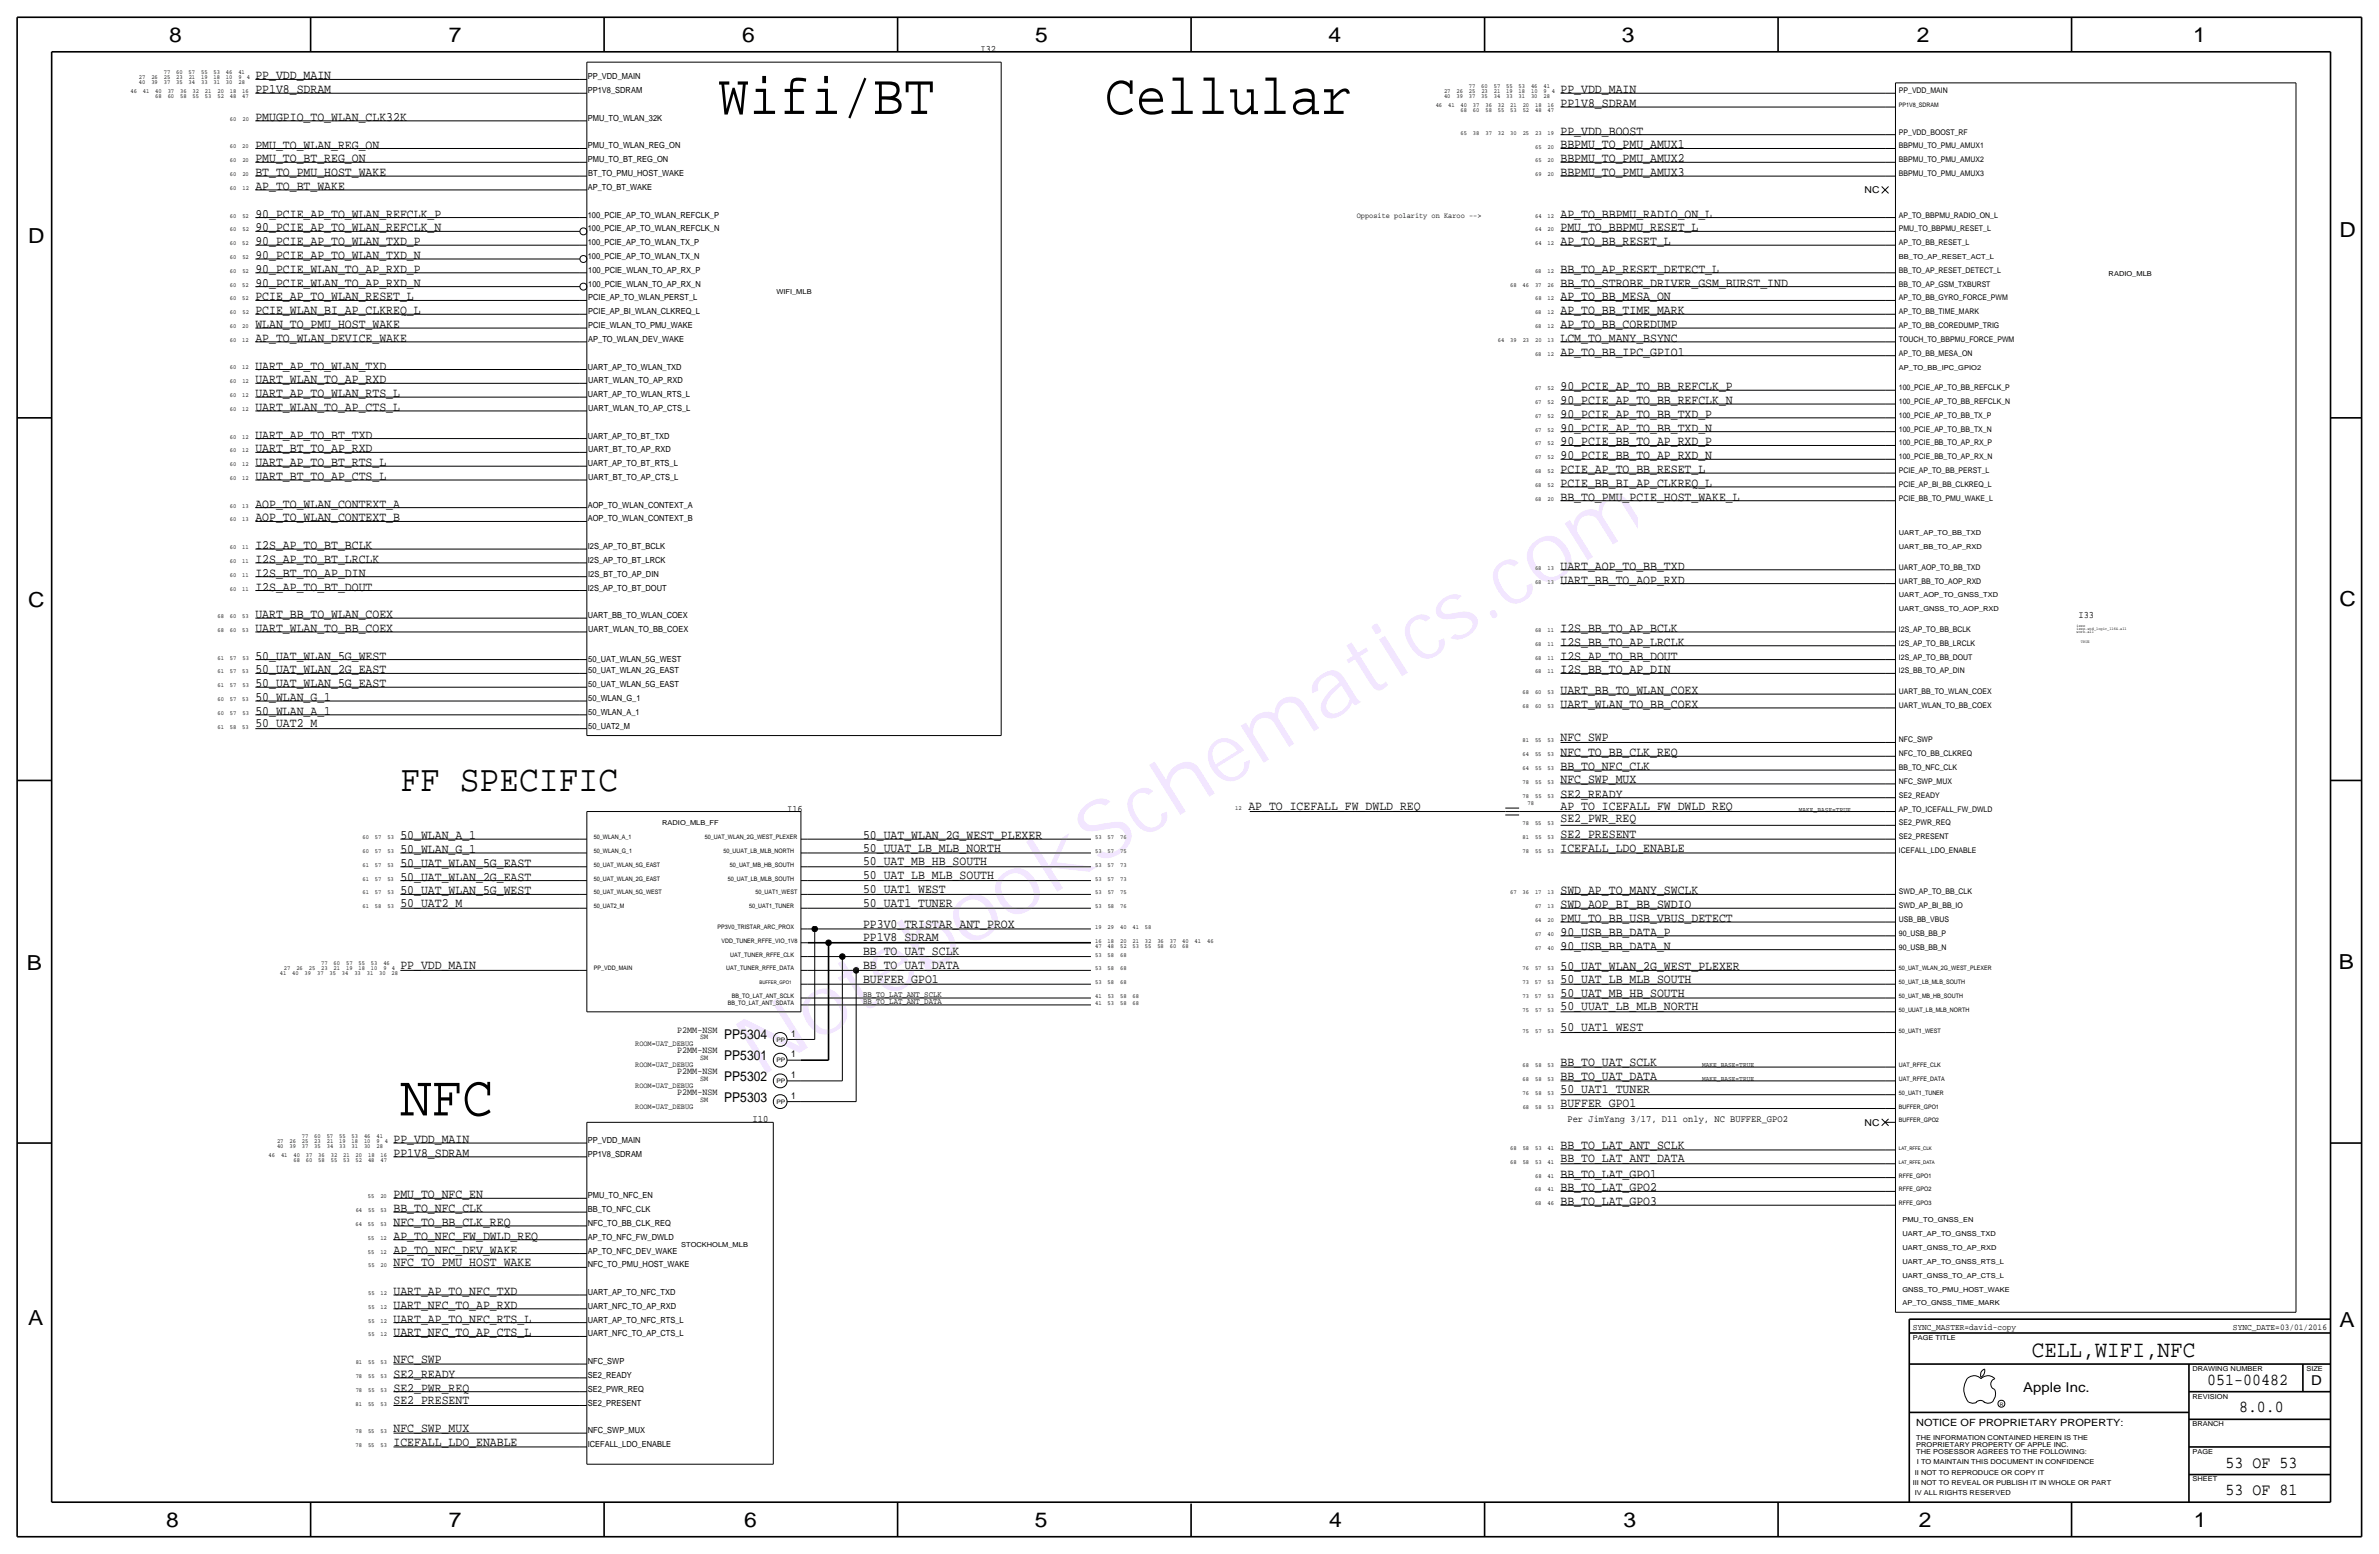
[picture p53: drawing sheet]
<svg xmlns="http://www.w3.org/2000/svg" width="875mm" height="572mm" viewBox="0 0 875 572" stroke-linecap="round" stroke-linejoin="round" font-family="sans-serif">
<defs><g id="words">
<text font-size="30.2" fill="#9f40ff" x="279.3" y="396.5" transform="rotate(-32 279.3 396.5)">NotebookSchematics.com</text>
<g font-size="21.3">
<text x="264.1" y="41.9">Wifi/BT</text>
<text x="406.3" y="41.9">Cellular</text>
<text x="147.3" y="410.2">NFC</text>
</g>
<text font-size="13.6" x="147.3" y="290.8">FF SPECIFIC</text>
<text font-size="8.6" x="747.3" y="499.1">CELL,WIFI,NFC</text>
<g font-size="7.6">
<text x="62.2" y="15.5">8</text>
<text x="165" y="15.5">7</text>
<text x="273" y="15.5">6</text>
<text x="380.7" y="15.5">5</text>
<text x="488.6" y="15.5">4</text>
<text x="596.6" y="15.5">3</text>
<text x="705.1" y="15.5">2</text>
<text x="806.7" y="15.5">1</text>
<text x="10.4" y="89.4">D</text>
<text x="860.5" y="87.1">D</text>
<text x="10.4" y="223.3">C</text>
<text x="860.5" y="222.8">C</text>
<text x="9.8" y="356.6">B</text>
<text x="860.3" y="356.4">B</text>
<text x="10.4" y="487.4">A</text>
<text x="860.5" y="488.2">A</text>
<text x="61.2" y="561.6">8</text>
<text x="165" y="561.6">7</text>
<text x="273.8" y="561.6">6</text>
<text x="380.7" y="561.6">5</text>
<text x="488.9" y="561.6">4</text>
<text x="597.1" y="561.6">3</text>
<text x="705.8" y="561.6">2</text>
<text x="806.9" y="561.6">1</text>
</g>
<g font-size="6.2">
<text x="811.9" y="509.3">051-00482</text>
<text x="823.6" y="519.4">8.0.0</text>
<text x="818.6" y="539.8">53 OF 53</text>
<text x="818.6" y="549.9">53 OF 81</text>
</g>
<g font-size="5">
<text x="266.4" y="382.3">PP5304</text>
<text x="266.4" y="389.9">PP5301</text>
<text x="266.4" y="397.5">PP5302</text>
<text x="266.4" y="405.1">PP5303</text>
<text x="850.1" y="509.3">D</text>
<text x="744.2" y="511.8">Apple Inc.</text>
</g>
<g font-size="4.7">
<text x="93.9" y="29.2">PP_VDD_MAIN</text>
<text x="93.9" y="34.3">PP1V8_SDRAM</text>
<text x="574" y="34.3">PP_VDD_MAIN</text>
<text x="574" y="39.4">PP1V8_SDRAM</text>
<text x="93.9" y="44.5">PMUGPIO_TO_WLAN_CLK32K</text>
<text x="574" y="49.5">PP_VDD_BOOST</text>
<text x="93.9" y="54.6">PMU_TO_WLAN_REG_ON</text>
<text x="93.9" y="59.7">PMU_TO_BT_REG_ON</text>
<text x="574" y="59.7">BBPMU_TO_PMU_AMUX2</text>
<text x="574" y="54.6">BBPMU_TO_PMU_AMUX1</text>
<text x="93.9" y="64.8">BT_TO_PMU_HOST_WAKE</text>
<text x="574" y="64.8">BBPMU_TO_PMU_AMUX3</text>
<text x="93.9" y="69.9">AP_TO_BT_WAKE</text>
<text x="93.9" y="80">90_PCIE_AP_TO_WLAN_REFCLK_P</text>
<text x="574" y="80">AP_TO_BBPMU_RADIO_ON_L</text>
<text x="93.9" y="85.1">90_PCIE_AP_TO_WLAN_REFCLK_N</text>
<text x="574" y="85.1">PMU_TO_BBPMU_RESET_L</text>
<text x="93.9" y="95.3">90_PCIE_AP_TO_WLAN_TXD_N</text>
<text x="93.9" y="90.2">90_PCIE_AP_TO_WLAN_TXD_P</text>
<text x="574" y="90.2">AP_TO_BB_RESET_L</text>
<text x="93.9" y="100.3">90_PCIE_WLAN_TO_AP_RXD_P</text>
<text x="574" y="100.3">BB_TO_AP_RESET_DETECT_L</text>
<text x="93.9" y="105.4">90_PCIE_WLAN_TO_AP_RXD_N</text>
<text x="574" y="105.4">BB_TO_STROBE_DRIVER_GSM_BURST_IND</text>
<text x="93.9" y="110.5">PCIE_AP_TO_WLAN_RESET_L</text>
<text x="574" y="110.5">AP_TO_BB_MESA_ON</text>
<text x="93.9" y="115.6">PCIE_WLAN_BI_AP_CLKREQ_L</text>
<text x="574" y="115.6">AP_TO_BB_TIME_MARK</text>
<text x="93.9" y="125.7">AP_TO_WLAN_DEVICE_WAKE</text>
<text x="93.9" y="120.6">WLAN_TO_PMU_HOST_WAKE</text>
<text x="574" y="120.6">AP_TO_BB_COREDUMP</text>
<text x="574" y="125.7">LCM_TO_MANY_BSYNC</text>
<text x="574" y="130.8">AP_TO_BB_IPC_GPIO1</text>
<text x="93.9" y="135.9">UART_AP_TO_WLAN_TXD</text>
<text x="93.9" y="141">UART_WLAN_TO_AP_RXD</text>
<text x="574" y="143.5">90_PCIE_AP_TO_BB_REFCLK_P</text>
<text x="93.9" y="146">UART_AP_TO_WLAN_RTS_L</text>
<text x="574" y="148.6">90_PCIE_AP_TO_BB_REFCLK_N</text>
<text x="93.9" y="151.1">UART_WLAN_TO_AP_CTS_L</text>
<text x="574" y="153.7">90_PCIE_AP_TO_BB_TXD_P</text>
<text x="93.9" y="161.3">UART_AP_TO_BT_TXD</text>
<text x="574" y="158.8">90_PCIE_AP_TO_BB_TXD_N</text>
<text x="93.9" y="166.4">UART_BT_TO_AP_RXD</text>
<text x="574" y="163.8">90_PCIE_BB_TO_AP_RXD_P</text>
<text x="93.9" y="171.4">UART_AP_TO_BT_RTS_L</text>
<text x="574" y="168.9">90_PCIE_BB_TO_AP_RXD_N</text>
<text x="574" y="174">PCIE_AP_TO_BB_RESET_L</text>
<text x="93.9" y="176.5">UART_BT_TO_AP_CTS_L</text>
<text x="574" y="179.1">PCIE_BB_BI_AP_CLKREQ_L</text>
<text x="574" y="184.1">BB_TO_PMU_PCIE_HOST_WAKE_L</text>
<text x="93.9" y="191.8">AOP_TO_WLAN_CONTEXT_B</text>
<text x="93.9" y="186.7">AOP_TO_WLAN_CONTEXT_A</text>
<text x="93.9" y="201.9">I2S_AP_TO_BT_BCLK</text>
<text x="93.9" y="207">I2S_AP_TO_BT_LRCLK</text>
<text x="574" y="209.5">UART_AOP_TO_BB_TXD</text>
<text x="93.9" y="212.1">I2S_BT_TO_AP_DIN</text>
<text x="574" y="214.6">UART_BB_TO_AOP_RXD</text>
<text x="93.9" y="217.2">I2S_AP_TO_BT_DOUT</text>
<text x="93.9" y="227.3">UART_BB_TO_WLAN_COEX</text>
<text x="93.9" y="232.4">UART_WLAN_TO_BB_COEX</text>
<text x="574" y="232.4">I2S_BB_TO_AP_BCLK</text>
<text x="574" y="237.5">I2S_BB_TO_AP_LRCLK</text>
<text x="93.9" y="242.6">50_UAT_WLAN_5G_WEST</text>
<text x="574" y="242.6">I2S_AP_TO_BB_DOUT</text>
<text x="93.9" y="247.7">50_UAT_WLAN_2G_EAST</text>
<text x="574" y="247.7">I2S_BB_TO_AP_DIN</text>
<text x="93.9" y="252.7">50_UAT_WLAN_5G_EAST</text>
<text x="93.9" y="257.8">50_WLAN_G_1</text>
<text x="574" y="255.3">UART_BB_TO_WLAN_COEX</text>
<text x="93.9" y="262.9">50_WLAN_A_1</text>
<text x="574" y="260.4">UART_WLAN_TO_BB_COEX</text>
<text x="93.9" y="267.5">50_UAT2_M</text>
<text x="574" y="272.6">NFC_SWP</text>
<text x="574" y="278.1">NFC_TO_BB_CLK_REQ</text>
<text x="574" y="283.2">BB_TO_NFC_CLK</text>
<text x="574" y="287.8">NFC_SWP_MUX</text>
<text x="574" y="293.4">SE2_READY</text>
<text x="459.2" y="297.9">AP_TO_ICEFALL_FW_DWLD_REQ</text>
<text x="574" y="297.9">AP_TO_ICEFALL_FW_DWLD_REQ</text>
<text x="574" y="302.3">SE2_PWR_REQ</text>
<text x="147.3" y="308.6">50_WLAN_A_1</text>
<text x="317.5" y="308.6">50_UAT_WLAN_2G_WEST_PLEXER</text>
<text x="574" y="308.1">SE2_PRESENT</text>
<text x="147.3" y="313.7">50_WLAN_G_1</text>
<text x="317.5" y="313.2">50_UUAT_LB_MLB_NORTH</text>
<text x="574" y="313.2">ICEFALL_LDO_ENABLE</text>
<text x="147.3" y="323.8">50_UAT_WLAN_2G_EAST</text>
<text x="147.3" y="318.8">50_UAT_WLAN_5G_EAST</text>
<text x="317.5" y="318.3">50_UAT_MB_HB_SOUTH</text>
<text x="317.5" y="323.3">50_UAT_LB_MLB_SOUTH</text>
<text x="147.3" y="328.9">50_UAT_WLAN_5G_WEST</text>
<text x="317.5" y="328.4">50_UAT1_WEST</text>
<text x="574" y="328.9">SWD_AP_TO_MANY_SWCLK</text>
<text x="147.3" y="333.5">50_UAT2_M</text>
<text x="317.5" y="333.5">50_UAT1_TUNER</text>
<text x="574" y="334">SWD_AOP_BI_BB_SWDIO</text>
<text x="317.4" y="341.1">PP3V0_TRISTAR_ANT_PROX</text>
<text x="574" y="339.1">PMU_TO_BB_USB_VBUS_DETECT</text>
<text x="317.4" y="346.2">PP1V8_SDRAM</text>
<text x="574" y="344.2">90_USB_BB_DATA_P</text>
<text x="317.4" y="351.3">BB_TO_UAT_SCLK</text>
<text x="574" y="349.2">90_USB_BB_DATA_N</text>
<text x="147.3" y="356.4">PP_VDD_MAIN</text>
<text x="317.4" y="356.4">BB_TO_UAT_DATA</text>
<text x="574" y="356.9">50_UAT_WLAN_2G_WEST_PLEXER</text>
<text x="317.4" y="361.4">BUFFER_GPO1</text>
<text x="574" y="361.4">50_UAT_LB_MLB_SOUTH</text>
<text x="574" y="366.5">50_UAT_MB_HB_SOUTH</text>
<text x="574" y="371.6">50_UUAT_LB_MLB_NORTH</text>
<text x="574" y="379.2">50_UAT1_WEST</text>
<text x="574" y="391.9">BB_TO_UAT_SCLK</text>
<text x="574" y="397">BB_TO_UAT_DATA</text>
<text x="574" y="402.1">50_UAT1_TUNER</text>
<text x="574" y="407.2">BUFFER_GPO1</text>
<text x="144.7" y="420.4">PP_VDD_MAIN</text>
<text x="144.7" y="425.5">PP1V8_SDRAM</text>
<text x="574" y="422.4">BB_TO_LAT_ANT_SCLK</text>
<text x="574" y="427.5">BB_TO_LAT_ANT_DATA</text>
<text x="574" y="433.1">BB_TO_LAT_GPO1</text>
<text x="144.7" y="440.7">PMU_TO_NFC_EN</text>
<text x="574" y="438.2">BB_TO_LAT_GPO2</text>
<text x="574" y="443.2">BB_TO_LAT_GPO3</text>
<text x="144.7" y="445.8">BB_TO_NFC_CLK</text>
<text x="144.7" y="455.9">AP_TO_NFC_FW_DWLD_REQ</text>
<text x="144.7" y="450.9">NFC_TO_BB_CLK_REQ</text>
<text x="144.7" y="461">AP_TO_NFC_DEV_WAKE</text>
<text x="144.7" y="465.6">NFC_TO_PMU_HOST_WAKE</text>
<text x="144.7" y="476.3">UART_AP_TO_NFC_TXD</text>
<text x="144.7" y="481.3">UART_NFC_TO_AP_RXD</text>
<text x="144.7" y="491.5">UART_NFC_TO_AP_CTS_L</text>
<text x="144.7" y="486.4">UART_AP_TO_NFC_RTS_L</text>
<text x="144.7" y="501.1">NFC_SWP</text>
<text x="144.7" y="506.7">SE2_READY</text>
<text x="144.7" y="511.8">SE2_PWR_REQ</text>
<text x="144.7" y="516.4">SE2_PRESENT</text>
<text x="144.7" y="526.5">NFC_SWP_MUX</text>
<text x="144.7" y="531.6">ICEFALL_LDO_ENABLE</text>
</g>
<text font-size="3.7" x="704.8" y="524.5">NOTICE OF PROPRIETARY PROPERTY:</text>
<g font-size="3.6">
<text x="360.6" y="19.1">I32</text>
<text x="764.5" y="227.3">I33</text>
<text x="289.5" y="298.5">I16</text>
<text x="276.8" y="412.7">I10</text>
<text x="576.5" y="412.8">Per JimYang 3/17, D11 only, NC BUFFER_GPO2</text>
</g>
<g font-size="3.5">
<text x="685.8" y="71.1">NC</text>
<text x="249.1" y="379.7">P2MM-NSM</text>
<text x="291" y="381.3">1</text>
<text x="249.1" y="387.3">P2MM-NSM</text>
<text x="291" y="388.9">1</text>
<text x="249.1" y="395">P2MM-NSM</text>
<text x="291" y="396.5">1</text>
<text x="249.1" y="402.6">P2MM-NSM</text>
<text x="291" y="404.1">1</text>
<text x="685.8" y="414">NC</text>
</g>
<g font-size="3.2">
<text x="703.5" y="489">SYNC_MASTER=david-copy</text>
<text x="821.3" y="489">SYNC_DATE=03/01/2016</text>
</g>
<g font-size="3.1">
<text x="216.2" y="29.2">PP_VDD_MAIN</text>
<text x="216.2" y="34.3">PP1V8_SDRAM</text>
<text x="216.2" y="44.4">PMU_TO_WLAN_32K</text>
<text x="216.2" y="59.7">PMU_TO_BT_REG_ON</text>
<text x="216.2" y="54.6">PMU_TO_WLAN_REG_ON</text>
<text x="216.4" y="64.8">BT_TO_PMU_HOST_WAKE</text>
<text x="216.2" y="69.8">AP_TO_BT_WAKE</text>
<text x="216.2" y="80">100_PCIE_AP_TO_WLAN_REFCLK_P</text>
<text x="216.2" y="85.1">100_PCIE_AP_TO_WLAN_REFCLK_N</text>
<text x="216.2" y="95.2">100_PCIE_AP_TO_WLAN_TX_N</text>
<text x="216.2" y="90.2">100_PCIE_AP_TO_WLAN_TX_P</text>
<text x="216.4" y="100.3">100_PCIE_WLAN_TO_AP_RX_P</text>
<text x="216.4" y="105.4">100_PCIE_WLAN_TO_AP_RX_N</text>
<text x="216.4" y="110.5">PCIE_AP_TO_WLAN_PERST_L</text>
<text x="216.4" y="115.6">PCIE_AP_BI_WLAN_CLKREQ_L</text>
<text x="216.4" y="125.7">AP_TO_WLAN_DEV_WAKE</text>
<text x="216.4" y="120.6">PCIE_WLAN_TO_PMU_WAKE</text>
<text x="216.2" y="135.9">UART_AP_TO_WLAN_TXD</text>
<text x="216.4" y="141">UART_WLAN_TO_AP_RXD</text>
<text x="216.2" y="146">UART_AP_TO_WLAN_RTS_L</text>
<text x="216.4" y="151.1">UART_WLAN_TO_AP_CTS_L</text>
<text x="216.2" y="161.3">UART_AP_TO_BT_TXD</text>
<text x="216.4" y="166.4">UART_BT_TO_AP_RXD</text>
<text x="216.2" y="171.4">UART_AP_TO_BT_RTS_L</text>
<text x="216.4" y="176.5">UART_BT_TO_AP_CTS_L</text>
<text x="216.2" y="191.8">AOP_TO_WLAN_CONTEXT_B</text>
<text x="216.2" y="186.7">AOP_TO_WLAN_CONTEXT_A</text>
<text x="216.2" y="201.9">I2S_AP_TO_BT_BCLK</text>
<text x="216.2" y="207">I2S_AP_TO_BT_LRCK</text>
<text x="216.4" y="212.1">I2S_BT_TO_AP_DIN</text>
<text x="216.2" y="217.2">I2S_AP_TO_BT_DOUT</text>
<text x="216.2" y="227.3">UART_BB_TO_WLAN_COEX</text>
<text x="216.4" y="232.4">UART_WLAN_TO_BB_COEX</text>
<text x="216.4" y="243.3">50_UAT_WLAN_5G_WEST</text>
<text x="216.4" y="247.6">50_UAT_WLAN_2G_EAST</text>
<text x="216.4" y="257.8">50_WLAN_G_1</text>
<text x="216.4" y="252.7">50_UAT_WLAN_5G_EAST</text>
<text x="216.4" y="262.9">50_WLAN_A_1</text>
<text x="216.4" y="268">50_UAT2_M</text>
<text x="216.2" y="420.4">PP_VDD_MAIN</text>
<text x="216.2" y="425.4">PP1V8_SDRAM</text>
<text x="216.2" y="440.7">PMU_TO_NFC_EN</text>
<text x="216.2" y="445.8">BB_TO_NFC_CLK</text>
<text x="216.2" y="455.9">AP_TO_NFC_FW_DWLD</text>
<text x="216.2" y="450.8">NFC_TO_BB_CLK_REQ</text>
<text x="216.2" y="461">AP_TO_NFC_DEV_WAKE</text>
<text x="216.2" y="466.1">NFC_TO_PMU_HOST_WAKE</text>
<text x="216.2" y="476.2">UART_AP_TO_NFC_TXD</text>
<text x="216.2" y="481.3">UART_NFC_TO_AP_RXD</text>
<text x="216.2" y="486.4">UART_AP_TO_NFC_RTS_L</text>
<text x="216.2" y="491.5">UART_NFC_TO_AP_CTS_L</text>
<text x="216.2" y="501.7">NFC_SWP</text>
<text x="216.2" y="506.7">SE2_READY</text>
<text x="216.2" y="511.8">SE2_PWR_REQ</text>
<text x="216.2" y="516.9">SE2_PRESENT</text>
<text x="216.2" y="527.1">NFC_SWP_MUX</text>
<text x="216.2" y="532.1">ICEFALL_LDO_ENABLE</text>
</g>
<g font-size="3">
<text x="317.4" y="366.5">BB_TO_LAT_ANT_SCLK</text>
<text x="317.4" y="369.1">BB_TO_LAT_ANT_DATA</text>
</g>
<g font-size="2.9">
<text x="698.4" y="34.3">PP_VDD_MAIN</text>
<text x="698.4" y="49.5">PP_VDD_BOOST_RF</text>
<text x="698.4" y="59.7">BBPMU_TO_PMU_AMUX2</text>
<text x="698.4" y="54.6">BBPMU_TO_PMU_AMUX1</text>
<text x="698.4" y="64.8">BBPMU_TO_PMU_AMUX3</text>
<text x="499.1" y="80">Opposite polarity on Karoo --&gt;</text>
<text x="698.4" y="80">AP_TO_BBPMU_RADIO_ON_L</text>
<text x="698.4" y="85.1">PMU_TO_BBPMU_RESET_L</text>
<text x="698.4" y="90.2">AP_TO_BB_RESET_L</text>
<text x="698.4" y="100.3">BB_TO_AP_RESET_DETECT_L</text>
<text x="698.4" y="105.4">BB_TO_AP_GSM_TXBURST</text>
<text x="698.4" y="110.5">AP_TO_BB_GYRO_FORCE_PWM</text>
<text x="698.4" y="115.6">AP_TO_BB_TIME_MARK</text>
<text x="698.4" y="125.7">TOUCH_TO_BBPMU_FORCE_PWM</text>
<text x="698.4" y="120.7">AP_TO_BB_COREDUMP_TRIG</text>
<text x="698.4" y="130.8">AP_TO_BB_MESA_ON</text>
<text x="698.4" y="143.5">100_PCIE_AP_TO_BB_REFCLK_P</text>
<text x="698.4" y="148.6">100_PCIE_AP_TO_BB_REFCLK_N</text>
<text x="698.4" y="153.7">100_PCIE_AP_TO_BB_TX_P</text>
<text x="698.4" y="158.8">100_PCIE_AP_TO_BB_TX_N</text>
<text x="698.4" y="163.8">100_PCIE_BB_TO_AP_RX_P</text>
<text x="698.4" y="168.9">100_PCIE_BB_TO_AP_RX_N</text>
<text x="698.4" y="174">PCIE_AP_TO_BB_PERST_L</text>
<text x="698.4" y="179.1">PCIE_AP_BI_BB_CLKREQ_L</text>
<text x="698.4" y="184.1">PCIE_BB_TO_PMU_WAKE_L</text>
<text x="698.4" y="209.5">UART_AOP_TO_BB_TXD</text>
<text x="698.4" y="214.6">UART_BB_TO_AOP_RXD</text>
<text x="698.4" y="232.4">I2S_AP_TO_BB_BCLK</text>
<text x="698.4" y="237.5">I2S_AP_TO_BB_LRCLK</text>
<text x="698.4" y="242.6">I2S_AP_TO_BB_DOUT</text>
<text x="698.4" y="247.6">I2S_BB_TO_AP_DIN</text>
<text x="698.4" y="255.3">UART_BB_TO_WLAN_COEX</text>
<text x="698.4" y="260.3">UART_WLAN_TO_BB_COEX</text>
<text x="698.4" y="273.1">NFC_SWP</text>
<text x="698.4" y="278.1">NFC_TO_BB_CLKREQ</text>
<text x="698.4" y="283.2">BB_TO_NFC_CLK</text>
<text x="698.4" y="293.4">SE2_READY</text>
<text x="698.4" y="288.3">NFC_SWP_MUX</text>
<text x="698.4" y="298.5">AP_TO_ICEFALL_FW_DWLD</text>
<text x="698.4" y="303.5">SE2_PWR_REQ</text>
<text x="698.4" y="308.6">SE2_PRESENT</text>
<text x="698.4" y="313.7">ICEFALL_LDO_ENABLE</text>
<text x="698.4" y="328.9">SWD_AP_TO_BB_CLK</text>
<text x="698.4" y="334">SWD_AP_BI_BB_IO</text>
<text x="698.4" y="339.1">USB_BB_VBUS</text>
<text x="698.4" y="344.2">90_USB_BB_P</text>
<text x="698.4" y="349.3">90_USB_BB_N</text>
<text x="233.6" y="384.8">ROOM=UAT_DEBUG</text>
<text x="233.6" y="392.4">ROOM=UAT_DEBUG</text>
<text x="233.6" y="400">ROOM=UAT_DEBUG</text>
<text x="233.6" y="407.7">ROOM=UAT_DEBUG</text>
</g>
<g font-size="2.8">
<text x="257.5" y="382.3">SM</text>
<text x="257.5" y="389.9">SM</text>
<text x="257.5" y="397.5">SM</text>
<text x="257.5" y="405.1">SM</text>
</g>
<g font-size="2.6">
<text x="661.6" y="298.5">MAKE_BASE=TRUE</text>
<text x="626.1" y="392.4">MAKE_BASE=TRUE</text>
<text x="626.1" y="397.5">MAKE_BASE=TRUE</text>
</g>
<g font-size="2.5">
<text x="698.4" y="95.3">BB_TO_AP_RESET_ACT_L</text>
<text x="775.6" y="101.6">RADIO_MLB</text>
<text x="285.6" y="108">WIFI_MLB</text>
<text x="698.4" y="135.9">AP_TO_BB_IPC_GPIO2</text>
<text x="698.4" y="196.9">UART_AP_TO_BB_TXD</text>
<text x="698.4" y="201.9">UART_BB_TO_AP_RXD</text>
<text x="698.4" y="219.7">UART_AOP_TO_GNSS_TXD</text>
<text x="698.4" y="224.8">UART_GNSS_TO_AOP_RXD</text>
<text x="243.6" y="303.5">RADIO_MLB_FF</text>
<text x="699.7" y="449.6">PMU_TO_GNSS_EN</text>
<text x="699.7" y="454.7">UART_AP_TO_GNSS_TXD</text>
<text x="250.5" y="458.5">STOCKHOLM_MLB</text>
<text x="699.7" y="459.7">UART_GNSS_TO_AP_RXD</text>
<text x="699.7" y="464.8">UART_AP_TO_GNSS_RTS_L</text>
<text x="699.7" y="469.9">UART_GNSS_TO_AP_CTS_L</text>
<text x="699.7" y="475">GNSS_TO_PMU_HOST_WAKE</text>
<text x="699.7" y="480.1">AP_TO_GNSS_TIME_MARK</text>
<text x="703.5" y="492.8">PAGE TITLE</text>
<text x="806.4" y="504.2">DRAWING NUMBER</text>
<text x="848.3" y="504.2">SIZE</text>
<text x="806.4" y="514.4">REVISION</text>
<text x="806.4" y="524.5">BRANCH</text>
<text x="704.8" y="532.1">PROPRIETARY PROPERTY OF APPLE INC.</text>
<text x="704.8" y="529.6">THE INFORMATION CONTAINED HEREIN IS THE</text>
<text x="704.8" y="534.7">THE POSESSOR AGREES TO THE FOLLOWING:</text>
<text x="705.1" y="538.5">I TO MAINTAIN THIS DOCUMENT IN CONFIDENCE</text>
<text x="806.4" y="534.7">PAGE</text>
<text x="704.3" y="542.3">II NOT TO REPRODUCE OR COPY IT</text>
<text x="806.4" y="544.8">SHEET</text>
<text x="703.5" y="546.1">III NOT TO REVEAL OR PUBLISH IT IN WHOLE OR PART</text>
<text x="704.3" y="549.9">IV ALL RIGHTS RESERVED</text>
</g>
<g font-size="2.3">
<text x="51.1" y="29.2">27</text>
<text x="55.7" y="29.2">26</text>
<text x="60.2" y="27.4">77</text>
<text x="60.3" y="29.2">25</text>
<text x="64.8" y="27.4">60</text>
<text x="64.8" y="29.2">23</text>
<text x="69.4" y="27.4">57</text>
<text x="69.4" y="29.2">21</text>
<text x="74" y="27.4">55</text>
<text x="74" y="29.2">19</text>
<text x="78.5" y="27.4">53</text>
<text x="78.5" y="29.2">18</text>
<text x="83.1" y="27.4">46</text>
<text x="83.1" y="29.2">10</text>
<text x="87.7" y="27.4">41</text>
<text x="87.7" y="29.2">9</text>
<text x="90.7" y="29.2">4</text>
<text x="48" y="34.3">46</text>
<text x="51.1" y="31">40</text>
<text x="52.5" y="34.3">41</text>
<text x="55.7" y="31">39</text>
<text x="57.1" y="34.3">40</text>
<text x="60.2" y="31">37</text>
<text x="61.7" y="34.3">37</text>
<text x="64.8" y="31">35</text>
<text x="66.3" y="34.3">36</text>
<text x="69.4" y="31">34</text>
<text x="70.8" y="34.3">32</text>
<text x="74" y="31">33</text>
<text x="75.4" y="34.3">21</text>
<text x="78.5" y="31">31</text>
<text x="80" y="34.3">20</text>
<text x="83.1" y="31">30</text>
<text x="84.5" y="34.3">18</text>
<text x="87.7" y="31">28</text>
<text x="89.1" y="34.3">16</text>
<text x="531.1" y="34.3">27</text>
<text x="535.7" y="34.3">26</text>
<text x="540.3" y="32.5">77</text>
<text x="540.3" y="34.3">25</text>
<text x="544.8" y="32.5">60</text>
<text x="544.9" y="34.3">23</text>
<text x="549.4" y="32.5">57</text>
<text x="549.4" y="34.3">21</text>
<text x="554" y="32.5">55</text>
<text x="554" y="34.3">19</text>
<text x="558.6" y="32.5">53</text>
<text x="558.6" y="34.3">18</text>
<text x="563.1" y="32.5">46</text>
<text x="563.1" y="34.3">10</text>
<text x="567.7" y="32.5">41</text>
<text x="567.7" y="34.3">9</text>
<text x="570.8" y="34.3">4</text>
<text x="57.1" y="36.1">68</text>
<text x="61.7" y="36.1">60</text>
<text x="66.2" y="36.1">58</text>
<text x="70.8" y="36.1">55</text>
<text x="75.4" y="36.1">53</text>
<text x="80" y="36.1">52</text>
<text x="84.5" y="36.1">48</text>
<text x="89.1" y="36.1">47</text>
<text x="528.1" y="39.4">46</text>
<text x="531.1" y="36.1">40</text>
<text x="532.6" y="39.4">41</text>
<text x="535.7" y="36.1">39</text>
<text x="537.2" y="41.2">68</text>
<text x="537.2" y="39.4">40</text>
<text x="540.3" y="36.1">37</text>
<text x="541.8" y="41.2">60</text>
<text x="541.8" y="39.4">37</text>
<text x="544.9" y="36.1">35</text>
<text x="546.4" y="41.2">58</text>
<text x="546.4" y="39.4">36</text>
<text x="549.4" y="36.1">34</text>
<text x="550.9" y="41.2">55</text>
<text x="550.9" y="39.4">32</text>
<text x="554" y="36.1">33</text>
<text x="555.5" y="41.2">53</text>
<text x="555.5" y="39.4">21</text>
<text x="558.6" y="36.1">31</text>
<text x="560.1" y="41.2">52</text>
<text x="560.1" y="39.4">20</text>
<text x="563.1" y="36.1">30</text>
<text x="564.6" y="41.2">48</text>
<text x="564.6" y="39.4">18</text>
<text x="567.7" y="36.1">28</text>
<text x="569.2" y="41.2">47</text>
<text x="569.2" y="39.4">16</text>
<text x="698.4" y="39.4">PP1V8_SDRAM</text>
<text x="84.6" y="44.4">60</text>
<text x="89.2" y="44.4">20</text>
<text x="537.2" y="49.5">65</text>
<text x="541.8" y="49.5">38</text>
<text x="546.4" y="49.5">37</text>
<text x="550.9" y="49.5">32</text>
<text x="555.5" y="49.5">30</text>
<text x="560.1" y="49.5">25</text>
<text x="564.6" y="49.5">23</text>
<text x="569.2" y="49.5">19</text>
<text x="84.6" y="54.6">60</text>
<text x="84.6" y="59.7">60</text>
<text x="89.1" y="54.6">20</text>
<text x="89.2" y="59.7">20</text>
<text x="564.6" y="59.7">65</text>
<text x="564.6" y="54.6">65</text>
<text x="569.2" y="59.7">20</text>
<text x="569.2" y="54.6">20</text>
<text x="84.6" y="64.8">60</text>
<text x="89.2" y="64.8">20</text>
<text x="564.6" y="64.8">69</text>
<text x="569.2" y="64.8">20</text>
<text x="84.6" y="69.8">60</text>
<text x="89.2" y="69.8">12</text>
<text x="84.6" y="80">60</text>
<text x="89.2" y="80">52</text>
<text x="564.6" y="80">64</text>
<text x="569.2" y="80">12</text>
<text x="84.6" y="85.1">60</text>
<text x="89.2" y="85.1">52</text>
<text x="564.6" y="85.1">64</text>
<text x="569.2" y="85.1">20</text>
<text x="84.5" y="90.2">60</text>
<text x="84.6" y="95.2">60</text>
<text x="89.1" y="90.2">52</text>
<text x="89.2" y="95.2">52</text>
<text x="564.6" y="90.2">64</text>
<text x="569.2" y="90.2">12</text>
<text x="84.6" y="100.3">60</text>
<text x="89.2" y="100.3">52</text>
<text x="564.6" y="100.3">68</text>
<text x="569.2" y="100.3">12</text>
<text x="84.5" y="105.4">60</text>
<text x="89.1" y="105.4">52</text>
<text x="555.5" y="105.4">68</text>
<text x="560" y="105.4">46</text>
<text x="564.6" y="105.4">37</text>
<text x="569.2" y="105.4">26</text>
<text x="84.5" y="110.5">60</text>
<text x="89.1" y="110.5">52</text>
<text x="564.6" y="110.5">68</text>
<text x="569.2" y="110.5">12</text>
<text x="84.6" y="115.6">60</text>
<text x="89.2" y="115.6">52</text>
<text x="564.6" y="115.6">68</text>
<text x="569.2" y="115.6">12</text>
<text x="84.5" y="120.7">60</text>
<text x="84.5" y="125.7">60</text>
<text x="89.1" y="120.7">20</text>
<text x="89.1" y="125.7">12</text>
<text x="550.9" y="125.7">64</text>
<text x="555.5" y="125.7">39</text>
<text x="560.1" y="125.7">23</text>
<text x="564.6" y="120.7">68</text>
<text x="564.6" y="125.7">20</text>
<text x="569.2" y="120.7">12</text>
<text x="569.2" y="125.7">13</text>
<text x="564.6" y="130.8">68</text>
<text x="569.2" y="130.8">12</text>
<text x="84.5" y="135.9">60</text>
<text x="89.1" y="135.9">12</text>
<text x="84.6" y="141">60</text>
<text x="89.2" y="141">12</text>
<text x="564.6" y="143.5">67</text>
<text x="569.2" y="143.5">52</text>
<text x="84.6" y="146.1">60</text>
<text x="89.1" y="146.1">12</text>
<text x="564.6" y="148.6">67</text>
<text x="569.2" y="148.6">52</text>
<text x="84.5" y="151.1">60</text>
<text x="89.1" y="151.1">12</text>
<text x="564.6" y="153.7">67</text>
<text x="569.2" y="153.7">52</text>
<text x="84.5" y="161.3">60</text>
<text x="89.1" y="161.3">12</text>
<text x="564.6" y="158.8">67</text>
<text x="569.2" y="158.8">52</text>
<text x="84.5" y="166.4">60</text>
<text x="89.1" y="166.4">12</text>
<text x="564.6" y="163.8">67</text>
<text x="569.2" y="163.8">52</text>
<text x="84.5" y="171.5">60</text>
<text x="89.1" y="171.5">12</text>
<text x="564.6" y="168.9">67</text>
<text x="564.6" y="174">68</text>
<text x="569.2" y="168.9">52</text>
<text x="569.2" y="174">52</text>
<text x="84.5" y="176.5">60</text>
<text x="89.1" y="176.5">12</text>
<text x="564.6" y="179.1">68</text>
<text x="569.2" y="179.1">52</text>
<text x="564.6" y="184.2">68</text>
<text x="569.2" y="184.2">20</text>
<text x="84.5" y="191.8">60</text>
<text x="84.5" y="186.7">60</text>
<text x="89.1" y="191.8">13</text>
<text x="89.1" y="186.7">13</text>
<text x="84.6" y="201.9">60</text>
<text x="89.1" y="201.9">11</text>
<text x="84.5" y="207">60</text>
<text x="89.1" y="207">11</text>
<text x="564.6" y="209.6">68</text>
<text x="569.2" y="209.6">13</text>
<text x="84.6" y="212.1">60</text>
<text x="89.1" y="212.1">11</text>
<text x="564.6" y="214.6">68</text>
<text x="569.2" y="214.6">13</text>
<text x="84.5" y="217.2">60</text>
<text x="89.1" y="217.2">11</text>
<text x="80" y="227.3">68</text>
<text x="84.5" y="227.3">60</text>
<text x="89.1" y="227.3">53</text>
<text x="80" y="232.4">68</text>
<text x="84.5" y="232.4">60</text>
<text x="89.1" y="232.4">53</text>
<text x="564.6" y="232.4">68</text>
<text x="569.2" y="232.4">11</text>
<text x="564.6" y="237.5">68</text>
<text x="569.2" y="237.5">11</text>
<text x="80" y="242.6">61</text>
<text x="84.6" y="242.6">57</text>
<text x="89.2" y="242.6">53</text>
<text x="564.6" y="242.6">68</text>
<text x="569.2" y="242.6">11</text>
<text x="80" y="247.7">61</text>
<text x="84.5" y="247.7">57</text>
<text x="89.1" y="247.7">53</text>
<text x="564.6" y="247.6">68</text>
<text x="569.2" y="247.6">11</text>
<text x="80" y="257.8">60</text>
<text x="80" y="252.7">61</text>
<text x="84.5" y="257.8">57</text>
<text x="84.6" y="252.7">57</text>
<text x="89.1" y="257.8">53</text>
<text x="89.2" y="252.7">53</text>
<text x="560" y="255.3">68</text>
<text x="564.6" y="255.3">60</text>
<text x="569.2" y="255.3">53</text>
<text x="80" y="262.9">60</text>
<text x="84.6" y="262.9">57</text>
<text x="89.2" y="262.9">53</text>
<text x="560" y="260.3">68</text>
<text x="564.6" y="260.3">60</text>
<text x="569.2" y="260.3">53</text>
<text x="80" y="268">61</text>
<text x="84.5" y="268">58</text>
<text x="89.1" y="268">53</text>
<text x="560" y="273">81</text>
<text x="564.6" y="273">55</text>
<text x="569.2" y="273">53</text>
<text x="560" y="278.1">64</text>
<text x="564.6" y="278.1">55</text>
<text x="569.2" y="278.1">53</text>
<text x="560" y="283.2">64</text>
<text x="564.6" y="283.2">55</text>
<text x="569.2" y="283.2">53</text>
<text x="560" y="288.3">78</text>
<text x="560" y="293.4">78</text>
<text x="564.6" y="288.3">55</text>
<text x="564.6" y="293.4">55</text>
<text x="569.2" y="288.3">53</text>
<text x="569.2" y="293.4">53</text>
<text x="454.4" y="297.9">12</text>
<text x="561.8" y="296.1">78</text>
<text x="560" y="303.5">78</text>
<text x="564.6" y="303.5">55</text>
<text x="569.2" y="303.5">53</text>
<text x="133.3" y="308.6">60</text>
<text x="137.9" y="308.6">57</text>
<text x="142.5" y="308.6">53</text>
<text x="218.4" y="308.6">50_WLAN_A_1</text>
<text x="259.2" y="308.6">50_UAT_WLAN_2G_WEST_PLEXER</text>
<text x="402.8" y="308.6">53</text>
<text x="407.4" y="308.6">57</text>
<text x="412" y="308.6">76</text>
<text x="560" y="308.6">81</text>
<text x="564.6" y="308.6">55</text>
<text x="569.2" y="308.6">53</text>
<text x="133.4" y="313.7">60</text>
<text x="137.9" y="313.7">57</text>
<text x="142.5" y="313.7">53</text>
<text x="218.4" y="313.7">50_WLAN_G_1</text>
<text x="266.1" y="313.7">50_UUAT_LB_MLB_NORTH</text>
<text x="402.8" y="313.7">53</text>
<text x="407.4" y="313.7">57</text>
<text x="412" y="313.7">75</text>
<text x="560.1" y="313.7">78</text>
<text x="564.6" y="313.7">55</text>
<text x="569.2" y="313.7">53</text>
<text x="133.3" y="323.9">61</text>
<text x="133.3" y="318.8">61</text>
<text x="137.9" y="323.9">57</text>
<text x="137.9" y="318.8">57</text>
<text x="142.5" y="323.9">53</text>
<text x="142.5" y="318.8">53</text>
<text x="218.4" y="323.9">50_UAT_WLAN_2G_EAST</text>
<text x="218.4" y="318.8">50_UAT_WLAN_5G_EAST</text>
<text x="267.7" y="323.9">50_UAT_LB_MLB_SOUTH</text>
<text x="268.5" y="318.8">50_UAT_MB_HB_SOUTH</text>
<text x="402.8" y="323.9">53</text>
<text x="402.8" y="318.8">53</text>
<text x="407.4" y="323.9">57</text>
<text x="407.4" y="318.8">57</text>
<text x="412" y="323.9">73</text>
<text x="412" y="318.8">73</text>
<text x="133.3" y="328.9">61</text>
<text x="137.9" y="328.9">57</text>
<text x="142.5" y="328.9">53</text>
<text x="218.4" y="328.9">50_UAT_WLAN_5G_WEST</text>
<text x="277.9" y="328.9">50_UAT1_WEST</text>
<text x="402.8" y="328.9">53</text>
<text x="407.4" y="328.9">57</text>
<text x="412" y="328.9">75</text>
<text x="555.5" y="328.9">67</text>
<text x="560" y="328.9">36</text>
<text x="564.6" y="328.9">17</text>
<text x="569.2" y="328.9">13</text>
<text x="133.3" y="334">61</text>
<text x="137.9" y="334">58</text>
<text x="142.5" y="334">53</text>
<text x="218.4" y="334">50_UAT2_M</text>
<text x="275.5" y="334">50_UAT1_TUNER</text>
<text x="402.8" y="334">53</text>
<text x="407.4" y="334">58</text>
<text x="412" y="334">76</text>
<text x="564.6" y="334">67</text>
<text x="569.2" y="334">13</text>
<text x="263.9" y="341.6">PP3V0_TRISTAR_ARC_PROX</text>
<text x="402.8" y="341.6">19</text>
<text x="407.4" y="341.6">29</text>
<text x="412" y="341.6">40</text>
<text x="416.6" y="341.6">41</text>
<text x="421.1" y="341.6">58</text>
<text x="564.6" y="339.1">64</text>
<text x="569.2" y="339.1">20</text>
<text x="265.4" y="346.7">VDD_TUNER_RFFE_VIO_1V8</text>
<text x="402.8" y="346.7">16</text>
<text x="407.4" y="346.7">18</text>
<text x="412" y="346.7">20</text>
<text x="416.5" y="346.7">21</text>
<text x="421.1" y="346.7">32</text>
<text x="425.7" y="346.7">36</text>
<text x="430.3" y="346.7">37</text>
<text x="434.8" y="346.7">40</text>
<text x="439.4" y="346.7">41</text>
<text x="444" y="346.7">46</text>
<text x="564.6" y="344.2">67</text>
<text x="569.2" y="344.2">40</text>
<text x="268.6" y="351.8">UAT_TUNER_RFFE_CLK</text>
<text x="402.8" y="351.8">53</text>
<text x="402.8" y="348.5">47</text>
<text x="407.4" y="351.8">58</text>
<text x="407.4" y="348.5">48</text>
<text x="412" y="351.8">68</text>
<text x="412" y="348.5">52</text>
<text x="416.6" y="348.5">53</text>
<text x="421.1" y="348.5">55</text>
<text x="425.7" y="348.5">58</text>
<text x="430.3" y="348.5">60</text>
<text x="434.8" y="348.5">68</text>
<text x="564.6" y="349.3">67</text>
<text x="569.2" y="349.3">40</text>
<text x="102.9" y="358.7">41</text>
<text x="104.4" y="356.9">27</text>
<text x="107.5" y="358.7">40</text>
<text x="109" y="356.9">26</text>
<text x="112.1" y="358.7">39</text>
<text x="113.6" y="356.9">25</text>
<text x="116.6" y="358.7">37</text>
<text x="118.1" y="355">77</text>
<text x="118.2" y="356.9">23</text>
<text x="121.2" y="358.7">35</text>
<text x="122.7" y="355">60</text>
<text x="122.7" y="356.9">21</text>
<text x="125.8" y="358.7">34</text>
<text x="127.3" y="355">57</text>
<text x="127.3" y="356.9">19</text>
<text x="130.3" y="358.7">33</text>
<text x="131.9" y="355">55</text>
<text x="131.9" y="356.9">18</text>
<text x="134.9" y="358.7">31</text>
<text x="136.4" y="355">53</text>
<text x="136.4" y="356.9">10</text>
<text x="139.5" y="358.7">30</text>
<text x="141" y="355">46</text>
<text x="141" y="356.9">9</text>
<text x="144.1" y="358.7">28</text>
<text x="144.1" y="356.9">4</text>
<text x="218.4" y="356.9">PP_VDD_MAIN</text>
<text x="267.1" y="356.9">UAT_TUNER_RFFE_DATA</text>
<text x="402.8" y="356.9">53</text>
<text x="407.4" y="356.9">58</text>
<text x="412" y="356.9">68</text>
<text x="560" y="356.9">76</text>
<text x="564.6" y="356.9">57</text>
<text x="569.2" y="356.9">53</text>
<text x="698.4" y="356.9">50_UAT_WLAN_2G_WEST_PLEXER</text>
<text x="402.8" y="362">53</text>
<text x="407.4" y="362">58</text>
<text x="412" y="362">68</text>
<text x="560" y="362">73</text>
<text x="564.6" y="362">57</text>
<text x="569.2" y="362">53</text>
<text x="698.4" y="362">50_UAT_LB_MLB_SOUTH</text>
<text x="267.7" y="369.6">BB_TO_LAT_ANT_SDATA</text>
<text x="269.1" y="367">BB_TO_LAT_ANT_SCLK</text>
<text x="402.8" y="369.6">41</text>
<text x="402.8" y="367">41</text>
<text x="407.4" y="369.6">53</text>
<text x="407.4" y="367">53</text>
<text x="412" y="369.6">58</text>
<text x="412" y="367">58</text>
<text x="416.6" y="369.6">68</text>
<text x="416.6" y="367">68</text>
<text x="560" y="367">73</text>
<text x="564.6" y="367">57</text>
<text x="569.2" y="367">53</text>
<text x="698.4" y="367">50_UAT_MB_HB_SOUTH</text>
<text x="560" y="372.1">75</text>
<text x="564.6" y="372.1">57</text>
<text x="569.2" y="372.1">53</text>
<text x="698.4" y="372.1">50_UUAT_LB_MLB_NORTH</text>
<text x="285.6" y="383">PP</text>
<text x="560.1" y="379.7">75</text>
<text x="564.6" y="379.7">57</text>
<text x="569.2" y="379.7">53</text>
<text x="698.4" y="379.7">50_UAT1_WEST</text>
<text x="285.6" y="390.7">PP</text>
<text x="560.1" y="392.4">68</text>
<text x="564.6" y="392.4">58</text>
<text x="569.2" y="392.4">53</text>
<text x="698.4" y="392.4">UAT_RFFE_CLK</text>
<text x="285.6" y="398.3">PP</text>
<text x="560.1" y="397.5">68</text>
<text x="564.6" y="397.5">58</text>
<text x="569.2" y="397.5">53</text>
<text x="698.4" y="397.5">UAT_RFFE_DATA</text>
<text x="285.6" y="405.9">PP</text>
<text x="560.1" y="402.6">76</text>
<text x="560.1" y="407.7">68</text>
<text x="564.6" y="402.6">58</text>
<text x="564.6" y="407.7">58</text>
<text x="569.2" y="402.6">53</text>
<text x="569.2" y="407.7">53</text>
<text x="698.4" y="402.6">50_UAT1_TUNER</text>
<text x="698.4" y="407.7">BUFFER_GPO1</text>
<text x="698.4" y="412.8">BUFFER_GPO2</text>
<text x="111" y="418.5">77</text>
<text x="115.6" y="418.5">60</text>
<text x="120.2" y="418.5">57</text>
<text x="124.7" y="418.5">55</text>
<text x="129.3" y="418.5">53</text>
<text x="133.9" y="418.5">46</text>
<text x="138.5" y="418.5">41</text>
<text x="98.8" y="425.4">46</text>
<text x="101.9" y="422.2">40</text>
<text x="101.9" y="420.4">27</text>
<text x="103.4" y="425.4">41</text>
<text x="106.5" y="422.2">39</text>
<text x="106.5" y="420.4">26</text>
<text x="107.9" y="425.4">40</text>
<text x="111" y="422.2">37</text>
<text x="111" y="420.4">25</text>
<text x="112.5" y="425.4">37</text>
<text x="115.6" y="422.2">35</text>
<text x="115.6" y="420.4">23</text>
<text x="117.1" y="425.4">36</text>
<text x="120.2" y="422.2">34</text>
<text x="120.2" y="420.4">21</text>
<text x="121.7" y="425.4">32</text>
<text x="124.7" y="422.2">33</text>
<text x="124.8" y="420.4">19</text>
<text x="126.2" y="425.4">21</text>
<text x="129.3" y="422.2">31</text>
<text x="129.3" y="420.4">18</text>
<text x="130.8" y="425.4">20</text>
<text x="133.9" y="422.2">30</text>
<text x="133.9" y="420.4">10</text>
<text x="135.4" y="425.4">18</text>
<text x="138.5" y="422.2">28</text>
<text x="138.5" y="420.4">9</text>
<text x="139.9" y="425.4">16</text>
<text x="141.5" y="420.4">4</text>
<text x="555.5" y="422.9">68</text>
<text x="560.1" y="422.9">58</text>
<text x="564.6" y="422.9">53</text>
<text x="569.2" y="422.9">41</text>
<text x="107.9" y="427.3">68</text>
<text x="112.5" y="427.3">60</text>
<text x="117.1" y="427.3">58</text>
<text x="121.7" y="427.3">55</text>
<text x="126.2" y="427.3">53</text>
<text x="130.8" y="427.3">52</text>
<text x="135.4" y="427.3">48</text>
<text x="139.9" y="427.3">47</text>
<text x="555.5" y="428">68</text>
<text x="560.1" y="428">58</text>
<text x="564.6" y="428">53</text>
<text x="569.2" y="428">41</text>
<text x="564.6" y="433.1">68</text>
<text x="569.2" y="433.1">41</text>
<text x="698.4" y="433.1">RFFE_GPO1</text>
<text x="135.3" y="440.7">55</text>
<text x="139.9" y="440.7">20</text>
<text x="564.6" y="438.2">68</text>
<text x="564.6" y="443.2">68</text>
<text x="569.2" y="438.2">41</text>
<text x="569.2" y="443.2">46</text>
<text x="698.4" y="443.2">RFFE_GPO3</text>
<text x="698.4" y="438.2">RFFE_GPO2</text>
<text x="130.8" y="445.8">64</text>
<text x="135.4" y="445.8">55</text>
<text x="139.9" y="445.8">53</text>
<text x="130.8" y="450.9">64</text>
<text x="135.3" y="455.9">55</text>
<text x="135.3" y="450.9">55</text>
<text x="139.9" y="455.9">12</text>
<text x="139.9" y="450.9">53</text>
<text x="135.3" y="461">55</text>
<text x="139.9" y="461">12</text>
<text x="135.4" y="466.1">55</text>
<text x="140" y="466.1">20</text>
<text x="135.4" y="476.3">55</text>
<text x="140" y="476.3">12</text>
<text x="135.4" y="481.3">55</text>
<text x="140" y="481.3">12</text>
<text x="135.4" y="491.5">55</text>
<text x="135.4" y="486.4">55</text>
<text x="140" y="491.5">12</text>
<text x="140" y="486.4">12</text>
<text x="130.8" y="501.7">81</text>
<text x="135.4" y="501.7">55</text>
<text x="140" y="501.7">53</text>
<text x="130.8" y="506.7">78</text>
<text x="135.4" y="506.7">55</text>
<text x="140" y="506.7">53</text>
<text x="130.8" y="511.8">78</text>
<text x="135.4" y="511.8">55</text>
<text x="140" y="511.8">53</text>
<text x="130.8" y="516.9">81</text>
<text x="135.4" y="516.9">55</text>
<text x="139.9" y="516.9">53</text>
<text x="130.8" y="527.1">78</text>
<text x="135.4" y="527.1">55</text>
<text x="139.9" y="527.1">53</text>
<text x="130.8" y="532.1">78</text>
<text x="135.4" y="532.1">55</text>
<text x="139.9" y="532.1">53</text>
</g>
<g font-size="1.8">
<text x="279.3" y="362">BUFFER_GPO1</text>
<text x="698.4" y="422.9">LAT_RFFE_CLK</text>
<text x="698.4" y="428">LAT_RFFE_DATA</text>
<text x="735.5" y="516.9">R</text>
</g>
<g font-size="1.5">
<text x="763.8" y="230.6">ieee</text>
<text x="763.8" y="232.7">work.all</text>
<text x="763.8" y="231.7">ieee.std_logic_1164.all</text>
<text x="765.4" y="236.3">TRUE</text>
</g>
</g></defs>
<g fill="none" stroke="#000" stroke-width=".37">
<path d="M93.9 34.3h119.4zM93.9 29.2h119.4zM213.3 29.2h2.5zM213.3 34.3h2.5zM215.8 22.9v247.6zM215.9 22.9h152.4zM368.3 22.9v247.6zM574 39.4h119.4zM574 34.3h119.4zM693.4 34.3h3.8zM693.4 39.4h3.8zM697.2 30.5v452.1z"/>
<path d="M697.2 30.5h147.3zM844.5 30.5v452.1zM93.9 44.5h119.4zM93.9 59.7h119.4zM93.9 54.6h119.4zM213.3 59.7h2.5zM213.3 44.5h2.5zM213.3 54.6h2.5zM574 49.5h119.4zM574 54.6h119.4zM574 59.7h119.4zM693.4 59.7h3.8z"/>
<path d="M693.4 54.6h3.8zM693.4 49.5h3.8zM93.9 69.9h119.4zM93.9 64.8h119.4zM213.3 69.9h2.5zM213.3 64.8h2.5zM574 64.8h119.4zM692.1 71.1l2.5-2.5zM692.1 68.6l2.5 2.5zM693.4 64.8h3.8zM93.9 90.2h119.4zM93.9 85.1h119.4z"/>
<path d="M93.9 80h119.4zM93.9 95.3h119.4zM213.3 90.2h2.5zM213.3 80h2.5zM574 80h119.4zM574 85.1h119.4zM574 90.2h119.4zM693.4 90.2h3.8zM693.4 85.1h3.8zM693.4 80h3.8zM93.9 105.4h119.4zM93.9 110.5h119.4z"/>
<path d="M93.9 115.6h119.4zM93.9 100.3h119.4zM213.3 110.5h2.5zM213.3 100.3h2.5zM213.3 115.6h2.5zM574 110.5h119.4zM574 105.4h119.4zM574 100.3h119.4zM574 115.6h119.4zM693.4 115.6h3.8zM693.4 105.4h3.8zM693.4 100.3h3.8z"/>
<path d="M693.4 110.5h3.8zM93.9 120.7h119.4zM93.9 135.9h119.4zM93.9 125.7h119.4zM213.3 125.7h2.5zM213.3 120.7h2.5zM213.3 135.9h2.5zM574 125.7h119.4zM574 120.7h119.4zM574 130.8h119.4zM693.4 125.7h3.8zM693.4 130.8h3.8z"/>
<path d="M693.4 120.7h3.8zM93.9 146.1h119.4zM93.9 141h119.4zM93.9 151.1h119.4zM213.3 141h2.5zM213.3 146.1h2.5zM213.3 151.1h2.5zM574 153.7h119.4zM574 158.8h119.4zM574 143.5h119.4zM574 148.6h119.4zM693.4 153.7h3.8z"/>
<path d="M693.4 158.8h3.8zM693.4 143.5h3.8zM693.4 148.6h3.8zM93.9 171.5h119.4zM93.9 161.3h119.4zM93.9 166.4h119.4zM93.9 176.5h119.4zM213.3 166.4h2.5zM213.3 171.5h2.5zM213.3 176.5h2.5zM213.3 161.3h2.5zM574 174h119.4z"/>
<path d="M574 179.1h119.4zM574 168.9h119.4zM574 163.8h119.4zM693.4 179.1h3.8zM693.4 174h3.8zM693.4 168.9h3.8zM693.4 163.8h3.8zM93.9 186.7h119.4zM93.9 191.8h119.4zM213.3 191.8h2.5zM213.3 186.7h2.5zM574 184.2h119.4z"/>
<path d="M693.4 184.2h3.8zM93.9 201.9h119.4zM93.9 212.1h119.4zM93.9 207h119.4zM93.9 217.2h119.4zM213.3 212.1h2.5zM213.3 217.2h2.5zM213.3 207h2.5zM213.3 201.9h2.5zM574 209.6h119.4zM574 214.6h119.4zM693.4 209.6h3.8z"/>
<path d="M693.4 214.6h3.8zM93.9 227.3h119.4zM93.9 232.4h119.4zM213.3 232.4h2.5zM213.3 227.3h2.5zM574 232.4h119.4zM574 237.5h119.4zM693.4 237.5h3.8zM693.4 232.4h3.8zM93.9 257.8h119.4zM93.9 252.7h119.4zM93.9 242.6h119.4z"/>
<path d="M93.9 247.7h119.4zM213.3 247.7h2.5zM213.3 252.7h2.5zM213.3 257.8h2.5zM213.3 242.6h2.5zM574 255.3h119.4zM574 247.7h119.4zM574 242.6h119.4zM693.4 255.3h3.8zM693.4 247.7h3.8zM693.4 242.6h3.8zM93.9 268h119.4z"/>
<path d="M93.9 262.9h119.4zM213.3 268h2.5zM213.3 262.9h2.5zM215.8 270.5h152.4zM574 273.1h119.4zM574 260.4h119.4zM574 278.1h119.4zM693.4 278.1h3.8zM693.4 273.1h3.8zM693.4 260.4h3.8zM215.8 298.5h78.8zM215.8 298.4v73.7z"/>
<path d="M294.6 298.5v73.6zM459.7 298.5h94zM553.7 299.7h5.1zM553.7 298.5h5.1zM553.7 297.2h5.1zM558.8 298.5h134.6zM574 288.3h119.4zM574 283.2h119.4zM574 293.4h119.4zM693.4 298.5h3.8zM693.4 293.4h3.8zM693.4 288.3h3.8z"/>
<path d="M693.4 283.2h3.8zM147.3 313.7h66zM147.3 308.6h66zM147.3 318.8h66zM213.3 318.8h2.5zM213.3 313.7h2.5zM213.3 308.6h2.5zM294.6 318.8h2.5zM294.6 313.7h2.5zM294.6 308.6h2.5zM297.1 308.6h104.2zM297.1 313.7h104.2z"/>
<path d="M297.1 318.8h104.2zM574 313.7h119.4zM574 303.5h119.4zM574 308.6h119.4zM693.4 303.5h3.8zM693.4 308.6h3.8zM693.4 313.7h3.8zM147.3 334h66zM147.3 328.9h66zM147.3 323.9h66zM213.3 334h2.5zM213.3 328.9h2.5z"/>
<path d="M213.3 323.9h2.5zM294.6 334h2.5zM294.6 328.9h2.5zM294.6 323.9h2.5zM297.1 328.9h104.2zM297.1 334h104.2zM297.1 323.9h104.2zM574 339.1h119.4zM574 334h119.4zM574 328.9h119.4zM693.4 339.1h3.8zM693.4 334h3.8z"/>
<path d="M693.4 328.9h3.8zM147.3 356.9h66zM213.3 356.9h2.5zM294.6 356.9h2.5zM294.6 351.8h2.5zM294.6 346.7h2.5zM294.6 341.6h2.5zM297.1 351.8h12.7zM297.1 356.9h17.8zM297.1 341.6h2.6zM299.7 341.6v40.7zM299.7 341.6h101.6z"/>
<path d="M309.8 351.8v45.7zM309.8 351.8h91.5zM314.9 356.9v48.2zM314.9 356.9h86.4zM574 349.2h119.4zM574 344.2h119.4zM574 356.9h119.4zM693.4 349.2h3.8zM693.4 356.9h3.8zM693.4 344.2h3.8zM215.8 372.1h78.8zM294.6 369.6h2.5z"/>
<path d="M294.6 367h2.5zM294.6 362h2.5zM297.1 367h104.2zM297.1 369.6h104.2zM297.1 362h104.2zM574 372.1h119.4zM574 379.7h119.4zM574 362h119.4zM574 367h119.4zM693.4 379.7h3.8zM693.4 372.1h3.8zM693.4 362h3.8z"/>
<path d="M693.4 367h3.8zM289.5 397.5h5.1zM289.5 389.9h5.1zM289.5 382.3h5.1zM294.6 397.5h15.2zM294.6 382.3h5.1zM574 397.5h119.4zM574 392.4h119.4zM693.4 397.5h3.8zM693.4 392.4h3.8zM215.8 412.8h68.6zM215.8 412.8v125.7z"/>
<path d="M284.4 412.8v125.7zM289.5 405.1h5.1zM294.6 405.1h20.3zM574 407.7h119.4zM574 402.6h119.4zM692.1 411.5l2.5 2.5zM693.4 412.8h3.8zM693.4 402.6h3.8zM693.4 407.7h3.8zM694.6 411.5l-2.5 2.5zM144.7 425.5h68.6zM144.7 420.4h68.6z"/>
<path d="M213.3 425.5h2.5zM213.3 420.4h2.5zM574 433.1h119.4zM574 428h119.4zM574 422.9h119.4zM574 438.1h119.4zM693.4 438.1h3.8zM693.4 433.1h3.8zM693.4 428h3.8zM693.4 422.9h3.8zM144.7 450.9h68.6zM144.7 440.7h68.6z"/>
<path d="M144.7 455.9h68.6zM144.7 445.8h68.6zM213.3 455.9h2.5zM213.3 450.9h2.5zM213.3 440.7h2.5zM213.3 445.8h2.5zM574 443.2h119.4zM693.4 443.2h3.8zM144.7 461h68.6zM144.7 476.2h68.6zM144.7 466.1h68.6zM213.3 476.2h2.5z"/>
<path d="M213.3 466.1h2.5zM213.3 461h2.5zM144.7 481.3h68.6zM144.7 486.4h68.6zM144.7 491.5h68.6zM213.3 491.5h2.5zM213.3 486.4h2.5zM213.3 481.3h2.5zM697.2 482.6h147.3zM144.7 516.9h68.6zM144.7 511.8h68.6zM144.7 506.7h68.6z"/>
<path d="M144.7 501.6h68.6zM213.3 516.9h2.5zM213.3 506.7h2.5zM213.3 501.6h2.5zM213.3 511.8h2.5zM724.1 515.6l.5 .2a2.67 2.67 0 0 0 2.5-.2M726.8 515.7a2.09 2.09 0 0 1 3.1 0M728.6 506.5a2.69 2.69 0 0 0 1.3-3 2.26 2.26 0 0 0-1.3 3M729.7 515.6l.4 .2a2.67 2.67 0 0 0 2.6-.2M733.7 511.1a4.5 4.5 0 0 1-1 4.6M733.8 511a2.08 2.08 0 0 1-1.6-2 2.08 2.08 0 0 1 1.6-2 3.4 3.4 0 0 0-5.1 0 3.6 3.6 0 0 0-3.9-.8 3.6 3.6 0 0 0-2.3 3.3 7.1 7.1 0 0 0 1.6 6.2M144.7 532.1h68.6z"/>
<path d="M144.7 527h68.6zM213.3 532.1h2.5zM213.3 527h2.5zM215.8 538.5h68.6z"/>
<circle cx="214.6" cy="95.3" r="1.28"/>
<circle cx="214.6" cy="85.1" r="1.28"/>
<circle cx="214.6" cy="105.4" r="1.28"/>
<circle cx="287" cy="397.5" r="2.56"/>
<circle cx="287" cy="382.3" r="2.56"/>
<circle cx="287" cy="389.9" r="2.56"/>
<circle cx="287" cy="405.2" r="2.56"/>
<circle cx="736.1" cy="516.2" r="1.28"/>
</g>
<g fill="none" stroke="#000" stroke-width=".6" stroke-linecap="butt">
<path d="M6.3 6.4v558.7zM6.3 6.4h862.3zM19 19.1v533.4zM19 19.1h838.2zM114.2 6.4v12.7zM222.2 6.4v12.7zM330.1 6.4v12.7zM438.1 6.4v12.7zM546.1 6.4v12.7zM654 6.4v12.7zM762 6.4v12.7zM857.2 19.1v533.4z"/>
<path d="M868.6 6.4v558.7zM6.3 153.7h12.7zM857.2 153.7h11.4zM6.3 287h12.7zM857.2 287h11.4zM297.1 346.7h7.6zM304.7 346.7v43.2zM304.7 346.7h96.6zM294.6 389.9h10.1zM6.3 420.4h12.7zM857.2 420.4h11.4zM702.3 485.1h154.9z"/>
<path d="M702.3 485.1v5.1zM702.3 490.2v62.3zM702.3 490.2h154.9zM702.3 519.4h102.8zM702.3 501.6h154.9zM805.1 501.6v50.8zM805.1 511.8h52.1zM847 501.6v10.2zM805.1 522h52.1zM805.1 532.1h52.1zM19 552.5h838.2zM114.2 552.5v12.7z"/>
<path d="M222.2 552.5v12.7zM330.1 552.5v12.7zM438.1 553v12.2zM546.1 552.5v12.7zM654 552.5v12.7zM762 552.5v12.7zM805.1 542.3h52.1zM6.3 565.2h862.3z"/>
</g>
<g fill="#000" stroke="#000" stroke-width=".37">
<circle cx="299.7" cy="341.6" r="1.02"/>
<circle cx="304.7" cy="346.7" r="1.02"/>
<circle cx="309.8" cy="351.8" r="1.02"/>
<circle cx="314.9" cy="356.9" r="1.02"/>
</g>
<use href="#words"/>
</svg>
